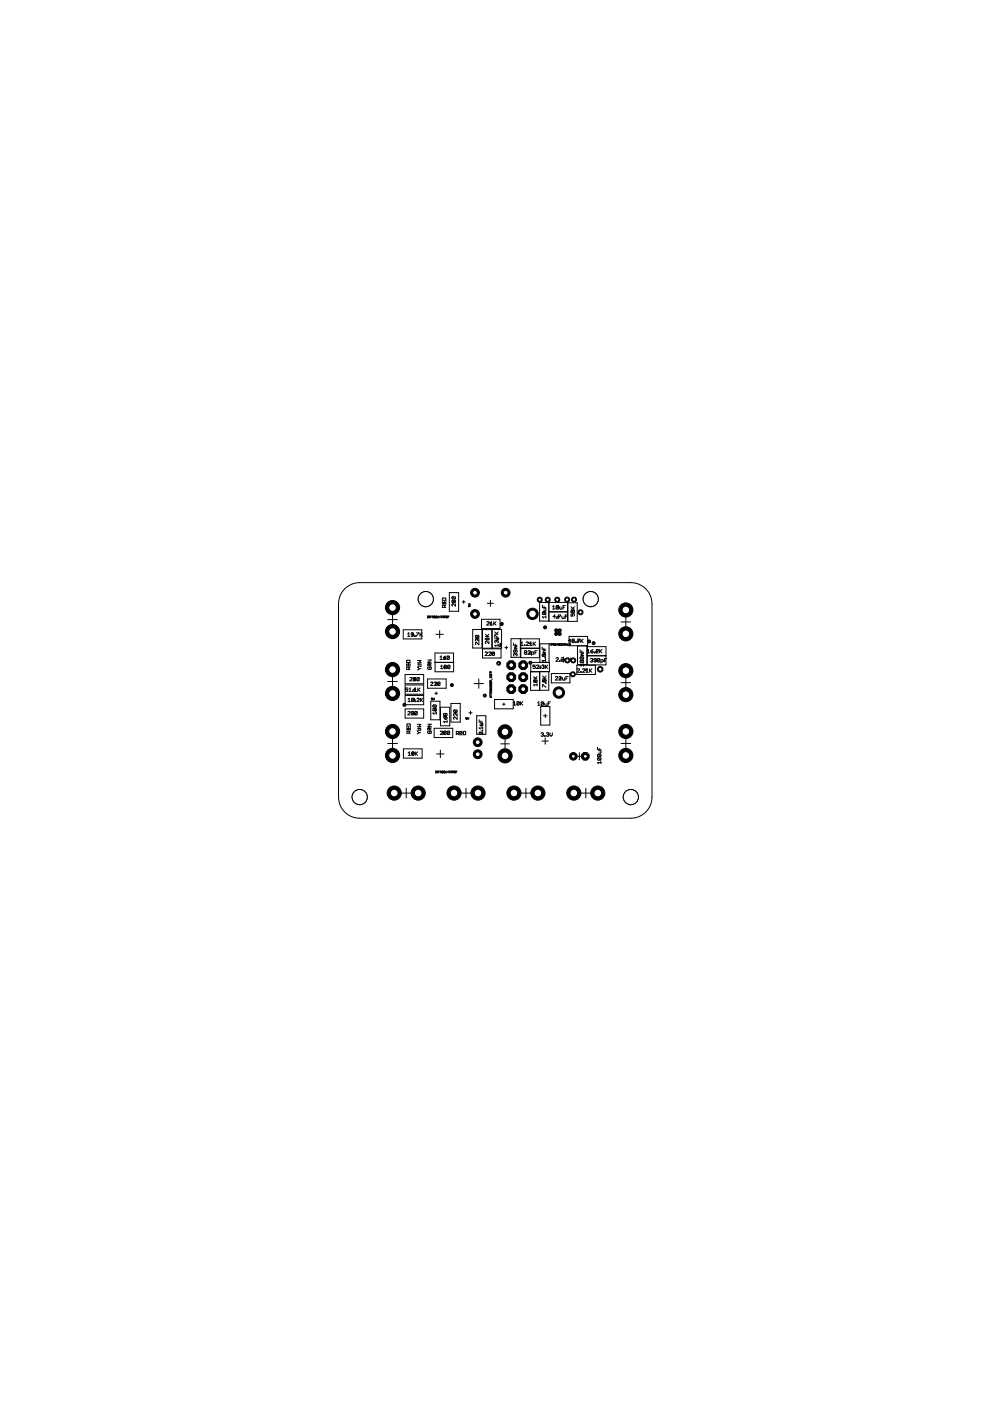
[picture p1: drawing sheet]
<svg xmlns="http://www.w3.org/2000/svg" width="210mm" height="297mm" viewBox="0 0 210 297" stroke-linecap="round" stroke-linejoin="round" font-family="sans-serif">
<g fill="none" stroke="#000" stroke-width=".21">
<path d="M82.2 131.4h2M83.2 130.3v2.1M85.5 133.5h3.9v2h-3.9zM86.4 134.4l.3-.2v.7M86.4 134.9h.5M87.1 134.5h.7M87.2 134.3l.3-.1 .2 .1-.2 .2M87.4 134.5h.1M87.5 134.2v.6M87.5 134.5l.2 .2-.2 .2-.3-.1M87.9 134.8l.2 .1zM88.3 134.2h.5l-.5 .7"/>
<path d="M89 134.2v.7M89.2 134.5l.3 .4M89.5 134.2l-.5 .5M90.6 130.6h.1M90.6 131h.1M90.7 130.6v.4M90.7 139.9h.7l-.7 .5h.7M90.9 130.9h.2v-.2l-.2-.1v.4M91 130.9l.1 .1M91.2 130.8h.2M91.5 130.6h-.3v.4M91.6 130.9h.2l.1-.2-.3-.1v.4"/>
<path d="M91.8 130.9l.1 .1M92.1 130.8v-.2l.1 .1v.1M92.1 130.8v.2l.1-.1v-.1M92.1 130.8h.1M92.4 130.7l.2-.1v.2M92.4 134.5h1.6M92.5 130.8h.1M92.6 130.8v.2l-.2-.1M92.8 131h.2M92.8 130.7l.1-.1v.4M93.2 133.7v1.6M93.3 139.3l.2-.2v.7"/>
<path d="M93.3 139.8h.5M93.4 130.8h-.3l.2-.2v.4M93.5 130.6h.2M93.6 130.6v.4M93.8 127.5v.5h.7v-.5M93.9 130.9h.2v-.2l-.2-.1v.4M93.9 126.8h.5l.1 .5h-.7zM93.9 127.7h.5M93.9 139.4h.5M94 130.9l.1 .1M94 139.4h.4l.1 .3-.4 .1zM94.2 127.5v.5"/>
<path d="M94.2 139.2v.5M94.2 130.9h.2l.1-.2-.3-.1v.4M94.3 128.8l-.1-.5-.4 .1v.4h.7M94.5 128.3l-.2 .2M94.5 139.1l-.5 .3M94.6 130.6l.3 .1-.1 .3h-.2zM94.6 130.8h.2M95 130.8h.1M95.2 130.6h-.2v.4M95.3 125.6h1.9v4h-1.9zM95.3 139.2v.5l-.2 .1-.3-.1M95.3 139.2l-.4-.1-.1 .6"/>
<path d="M95.3 139.2l-.5 .5M95.9 127.3l-.1 .3 .6 .2M95.9 126.5l-.1 .4 .6 .1M95.9 127.3l.7 .1-.2 .4M95.9 126.5h.5l.2 .1-.2 .4M95.9 127.3l.5 .5M95.9 126.5l.5 .5M96 127.6h.5M96.2 127.4v.5M96.6 128v.5l-.5-.5-.3 .1 .1 .4M98 127.6h.6M98.3 127.3v.6"/>
<path d="M99.3 128l.4 .1-.4 .1M99.3 128.4v.2h.2v-.2h.2l-.1 .2M100.2 133.5h2v3.9h-2zM100.9 135.4h.6M100.9 134.7h.5v.5M100.9 134.7v.5h.5M100.9 135.4v.6M100.9 134.7l.5 .5M101 135.4l.5 .6v-.6M101.2 135.1v.6M101.5 136.2v.5l-.5-.5-.2 .1 .1 .4M102.1 131.3h3.9v2h-3.9z"/>
<path d="M102.3 133.5h2v3.9h-2zM102.3 137.6h3.9v1.9h-3.9zM102.8 135.5h1M102.8 138.4l.2-.2 .3 .2-.5 .6h.5M102.9 135.5l.3 .2M102.9 135h.8M102.9 134.5l.5 .5M103.2 131.9h.5l-.5 .6h.5M103.3 135v.9M103.3 127.9h1.3M103.6 138.4l.1-.2 .4 .2-.5 .6h.5M103.7 135.2v.5"/>
<path d="M103.7 136v.5l-.5-.5-.3 .1 .1 .4M103.7 134.5l-.4 .4M103.8 132.3h.5M103.9 132.5h.5M103.9 132l.3-.2v.7M104 127.3v1.3M104 138.5h.5M104.1 132v.5M104.3 138.3v.5M104.4 133.5h1.9v3.9h-1.9zM104.7 131.8v.7M104.8 132.2l.4 .3"/>
<path d="M104.8 138.4l-.1-.2-.3 .2v.5M104.8 138.4l-.1 .6-.3-.1M104.8 138.4l-.4 .5M104.9 135.4h.9M104.9 135.2v-.5l.7 .5M104.9 134.5h.7M104.9 134l.5 .5M105.2 131.8l-.5 .5M105.3 136l.1-.2 .2 .2-.1 .3M105.3 136l-.1-.2-.3 .2 .1 .3M105.3 136v.1M105.3 135v.9"/>
<path d="M105.5 135.4v.2l.1-.2M105.6 136.8h-.7l.3 .3M105.6 136.6v.5M105.6 134l-.3 .3M106 136.8v.2h.2v-.2h.1M106 136.4l.3 .1-.3 .2M106.3 137h.1M107 137.3h.7M107.4 137v.6M108.4 135.4h1.9v4h-1.9zM108.9 136.3v.5h.7M109.1 137.4h.5"/>
<path d="M109.3 138.7l-.2-.1-.2 .1 .1 .4M109.3 137.8l-.2 .5-.2-.1 .1-.4h.5v.5M109.3 138.7l.1-.1 .2 .1-.1 .4M109.3 136.6v.2M109.3 138.7v.1M109.3 137.1v.5M109.6 137.1l-.5 .1v.4h.5M110.4 135.4h4v2h-4zM110.4 137.5h4v1.9h-4zM110.4 136.4l.3-.3v.8M110.4 136.9h.5M111.2 136.7l.1 .2z"/>
<path d="M111.3 138.3h.3M111.3 138.3l-.1-.1 .1-.2 .4 .1-.1 .2M111.3 138.3l-.1 .2 .1 .2 .4-.1-.1-.3M111.6 136.2l.1-.1 .4 .1-.5 .7h.5M111.9 138.1l.2-.1 .3 .1-.5 .6h.5M112.1 136.4h.6M112.1 138.5h.6M112.3 136.9h.5M112.3 136.4l.3-.3v.8M112.4 136.1v.6M112.4 138.2v.6M112.7 138.7l.5-.1-.1-.4h-.4v.8"/>
<path d="M113.1 136.1v.8M113.2 136.5l.4 .4M113.4 138.3h.3M113.6 136.1l-.5 .5M113.9 138h-.5v.7M115 137.2v.5h.7M115 128.3v.5h.7M115.1 129.7h.6M115.1 129.8l-.1 .4 .6 .1M115.1 129.8l.6 .1-.1 .4M115.1 129.8l.5 .5M115.3 129.1h.4l-.1 .5h-.3"/>
<path d="M115.3 138.8l-.1-.1-.2 .1 .1 .4 .2-.2M115.3 138.8l.1-.1 .3 .1-.1 .4-.3-.2M115.3 137.4v.3M115.3 138.8v.2M115.4 128.6v.2M115.4 129.4v.6M115.4 138.2v.5M115.6 139.4l.1 .2zM115.7 137.9l-.5 .1v.4l.5 .1M115.7 139.8v.5M115.7 130.6v.5M115.7 130.8h-.7l.3 .3"/>
<path d="M116.4 127.7v2h3.9v-2h-5.9v4h2v-4M116.4 129.8h3.9v1.9h-3.9zM116.5 136.5h.3M116.7 136.5v.3M116.9 136.7h.3l-.1-.2h-.2v.3M117.2 129.1h.4M117.2 128.7l.2-.3v.7M117.6 136.5h-.2l-.1 .1 .3 .2h-.3M117.8 130.7h-.5l.3-.3v.7M117.8 134h1.1M117.9 139.6l.1-.2 .4 .2-.5 .6h.5M117.9 136.5h-.2v.2h.2v.1h-.2"/>
<path d="M118 128.7h.8M118 131l.1 .1zM118 130.7h.7M118.3 136.7h-.3l.2-.2v.3M118.3 133.5v1.1M118.4 128.3v.8M118.4 131l.5-.6h-.5v.7M118.4 128.5l-.4-.1-.1 .6M118.4 128.5l-.1 .6-.4-.1M118.4 128.5l-.5 .5M118.5 136.7h.1M118.5 136.7v-.2h.2l-.1 .2"/>
<path d="M118.5 136.7v.1h.2l-.1-.1M118.7 128.7l.1 .4h.3v-.4M118.8 136.5h.2l-.2 .3h.2M118.9 139.9h1.1M119 139.6l.1-.2 .4 .2-.5 .6h.5M119.1 130.6l.2 .5h.3v-.5M119.2 136.8h.2M119.2 136.6l.1-.1v.3M119.4 128.8h.3M119.4 139.3v1.1M119.5 136.7h.3l-.1-.2h-.2v.3M119.7 136.7l.1 .1"/>
<path d="M119.7 139.7v.4l.2 .1h.4v-.5M119.9 130.7h.2M119.9 128.4h-.5v.7M119.9 136.7h.3M119.9 136.5v.3M120.2 136.5v.3M120.3 136.5v.3h.2M120.4 130.4h-.5v.7M120.4 127.8h2v3.9h-2zM120.5 139.8h.5M120.5 139.4v.8M120.6 134.9h4v2h-4z"/>
<path d="M120.7 136.7h.2v-.2h-.2v.3M120.8 136.7l.1 .1M121 139.4v.8M121 129.8h.8M121 135.9h-.5l.4-.4v.7M121.1 130.1v.5h.3l-.1-.2 .1-.3M121.1 129.1h.7M121.1 128.6l.5 .5M121.4 135.9l-.1-.1 .1-.3 .4 .1-.2 .3M121.4 135.9l-.1 .1 .1 .2 .4-.1-.2-.2M121.4 135.9h.2M121.4 129.8l-.1 .1-.2-.1 .1-.4h.5l.1 .4"/>
<path d="M121.4 130.1l.4 .2-.1 .3M121.4 129.4v.8M121.8 129.8l-.1 .1M121.8 128.6l-.4 .4M122 136.1l.2 .1zM122.3 135.9h.7M122.4 135.5h.5l-.5 .7M122.4 136.9h2v4h-2zM122.6 135.6v.7M123 137.8v.5h.7M123.1 139.3h.5l.1 .1-.1 .4M123.1 139.3l-.1 .3 .6 .2"/>
<path d="M123.1 139.3l.5 .5M123.1 135.5v.7M123.2 138.9h.5M123.3 135.9l.3 .3M123.4 138v.3M123.4 138.7v.5M123.6 135.5l-.5 .5M123.7 138.5l-.5 .2v.3h.5M124.5 138.4h.5M124.5 139h4M124.5 137.1h4v3.9h-4zM124.5 139.1h4"/>
<path d="M124.5 137.9l.3-.2v.7M125.2 139.7l.3-.1 .2 .1-.2 .3M125.3 138h.3l.2 .3-.4 .1zM125.4 140h.1M125.5 140l.2 .1-.2 .3-.3-.2M125.8 137.7l-.5 .3M126 138.3l.1 .1zM126.2 138.1h.6M126.4 137.8l.1-.1 .4 .1-.5 .6h.5M126.5 137.8v.6M126.5 139.7v.6M126.8 140h-.8l-.1-.1 .1-.3 .4 .1v.5l-.1 .2-.4-.2"/>
<path d="M127.1 137.7v.7M127.1 139.7l-.3-.1-.1 .6M127.1 139.7l-.1 .7-.3-.2M127.1 139.7l-.4 .5M127.3 138l.3 .4M127.6 137.7l-.5 .5M128.2 140h.2M128.7 139.6h-.5v.8M131.7 131.9h2M132.7 130.9v2M82.2 144.5h2M82.2 157.6h2"/>
<path d="M83.2 143.5v2M83.2 156.6v2M85.5 158.8h4v1.9h-4zM85.9 143h3.9v2h-3.9zM85.9 145.2h3.9v2h-3.9zM85.9 147.4h3.9v2h-3.9zM85.9 150.3h3.9v2h-3.9zM86.2 140.1l.6-.1 .1 .5h-.7zM86.2 140.7v.5h.7v-.5M86.3 154.2v.5h.7v-.5M86.3 154.5h.5M86.3 140.8h.5"/>
<path d="M86.4 153.5h.5l.1 .5h-.7zM86.4 145.9h-.4v.3l.3-.1 .1 .4-.1 .1-.3-.1M86.5 151h.5l-.5 .6h.5M86.5 148.3l.3-.3v.8M86.5 148.8h.5M86.6 159.7l.2-.3v.7M86.6 141v.2M86.6 140.6v.5M86.6 154.2v.5M86.7 142v-.4l-.4-.1-.1 .5h.7M86.7 146.1l.3-.2v.7M86.7 146.6h.5"/>
<path d="M86.8 155.5v-.4l-.4-.1-.1 .5h.7M86.9 143.7h.5l-.5 .7h.5M86.9 141.5l-.2 .2M87 155l-.2 .2M87.2 159.7h.6M87.5 146.5l.1 .1zM87.5 159.4v.7M87.6 151.3h.6M87.6 146.2h.6M87.6 148.4h.6M87.6 144h.5M87.7 151v.5h-.5"/>
<path d="M87.7 151h-.5v.5M87.7 151l-.5 .5M87.8 148.1v.6h-.5M87.8 148.1h-.5v.6M87.8 148.1l-.5 .6M87.8 159.5l-.1 .6-.4-.1M87.8 159.5l-.4-.1-.1 .6M87.8 159.5l-.5 .5M87.8 146.1l.3-.2v.7M87.8 146.6h.5M87.9 143.7v.5M87.9 145.9v.6"/>
<path d="M87.9 148.1v.6M87.9 151v.6M88 148.7l.1 .1zM88.1 159.4v.7M88.1 143.7v.6h-.5M88.1 143.7h-.5v.6M88.1 143.7l-.5 .6M88.2 159.8l.3 .3M88.4 148.1h.5l-.5 .7h.5M88.5 151h-.6v.5M88.5 155.1l.3 .2M88.5 153.6h.7l-.3 .2 .3 .3h-.7"/>
<path d="M88.5 151v.5h-.6M88.5 151l-.6 .5M88.5 141.5l.4 .3M88.5 140h.8l-.3 .3 .3 .2h-.8M88.5 159.4l-.4 .5M88.6 154.5h.5M88.6 140.8h.5M88.6 145.9v.7M88.7 146.2l.4 .4M88.8 155.3h.4M88.8 155.3l-.3 .3M88.8 140.6v.5"/>
<path d="M88.8 154.2v.5M88.9 143.7v.6h-.5M88.9 143.7h-.5v.6M88.9 143.7l-.5 .6M88.9 141.8l-.4 .2M88.9 141.8h.4M89.1 145.9l-.5 .4M89.1 148v.8M89.2 154.3v.5h-.7M89.3 140.8v.5h-.8M89.3 148.4l.3 .4M89.6 148l-.5 .5"/>
<path d="M90.7 144h3.9v1.9h-3.9zM90.7 153.5h.7l-.7 .5h.7M90.8 154.5h.5M90.8 140.8h.5M90.8 155l-.1 .2 .1 .3 .6-.1-.1-.4h-.2v.3M90.8 141.4l-.1 .2 .1 .3 .6-.1-.1-.4h-.2v.3M91 140.6v.5M91 154.2v.5M91.2 141.2l-.1-.5-.4 .1v.4h.7M91.2 154.8l-.1-.5-.4 .1v.4h.7M91.3 144.7l.1-.1 .4 .1-.5 .7h.5M91.3 148.7h2v3.9h-2z"/>
<path d="M91.4 154.3l-.2 .2M91.4 140.7l-.2 .2M91.7 148h-.2v.2h.2v.2l-.2-.1M91.8 148l.2 .4 .1-.4M91.9 149.5l-.1 .3 .6 .1M91.9 149.5h.5l.1 .1-.1 .3M91.9 149.5l.5 .4M92 150.6h.6M92.1 154.4h3.9v2h-3.9zM92.1 144.7l.1-.1 .3 .1-.4 .7h.4M92.2 150.3l.1-.1 .2 .1-.1 .4-.2-.1M92.2 150.3l-.2-.1-.2 .1 .1 .4 .3-.1"/>
<path d="M92.2 150.3v.3M92.2 147h.6M92.2 140.4h4v-1.9h-4v3.9h4v-1.9h-4M92.3 150.3v.6M92.3 144.9h.6M92.5 146.7v.6M92.5 151.2h-.7l.2 .2M92.5 151v.4M92.6 159.9h1.5M92.6 144.6v.6M93.3 144.7v.5l-.1 .2-.4-.2M93.3 144.7l-.5 .5"/>
<path d="M93.3 144.7l-.4-.1-.1 .6M93.3 155.1l.2-.1 .3 .1-.5 .6h.5M93.4 159v1.6M93.4 149.9h2v4h-2zM93.4 141.8h.5M93.4 141.3l.3-.3v.8M93.7 155.4h.6M94 141.5h.5M94 155.1v.6M94 152l.4 .5M94.1 151.9h.6M94.2 151.3l-.2 .1 .2 .3h.5"/>
<path d="M94.2 151.3l.6 .1-.1 .3M94.2 141.3l.1 .1M94.2 151.3l.5 .4M94.3 141.4h.2M94.3 141.4l-.1 .1M94.4 151.6v.6M94.4 152.1l.3-.1 .1 .4-.4 .1zM94.5 141.4l.2-.2-.4-.2-.1 .7M94.5 141.4l.2 .1-.2 .3-.3-.2M94.6 155.1l-.1 .6-.4-.1M94.6 155.1l-.4-.1-.1 .6M94.6 155.1l-.5 .5"/>
<path d="M94.8 152.8v.4M94.8 153h-.8l.3 .2M95.3 155.1v.5l-.1 .1-.4-.1M95.3 155.1l-.3-.1-.2 .6M95.3 155.1l-.5 .5M95.4 141.2l-.4-.2-.1 .6M95.4 141.2l-.1 .6-.4-.2M95.4 141.2l-.5 .4M95.6 149.1h2v4h-2zM96.3 150.5l-.1 .4 .6 .1M96.3 150.5l.6 .1-.1 .4M96.3 150.5l.5 .5"/>
<path d="M96.3 151.1h.5M96.6 150.9v.5M96.8 155.6h.3l.1-.4-.4-.1v.7M96.9 151.3v.5l-.5-.5-.2 .1 .1 .4M96.9 152v.5l-.5-.5-.2 .1 .1 .4M97 155.6l.2 .2M97.9 155.2v.5M98 155.1h-.5v.7h.5M98.2 155.4h-.7M98.3 155.1l.4 .1-.1 .6h-.3zM99 152.1h-.2v.2h.2v.2l-.2-.1M99.1 152.1l.2 .4 .1-.4"/>
<path d="M99.4 151.1h.7M99.8 150.8v.6M100.5 144.9h2M100.8 157.4h1M101.1 151.7h1.9v4h-1.9zM101.3 156.8v1.1M101.5 143.9v2M101.6 152.6v.5h.7M101.7 153.7h.7M101.7 155.2l-.1 .4 .6 .1M101.7 155.2l.6 .1-.1 .4M101.7 155.2l.5 .5"/>
<path d="M101.9 153.4h.4v.3l-.4 .1M102 152.8v.3M102 153.4v.7M102.2 154.9l.1 .1zM102.3 154.1v.5M102.3 154.3h-.7l.3 .3M103.9 142.7v.3h.3M103.9 143.2l.3-.1v.2l-.3 .1zM103.9 146.5v.2h.3v-.2M103.9 143.6h.3M103.9 147.4h.3M103.9 143.5v.3"/>
<path d="M103.9 147.2v.3M103.9 146.1v.3l.3-.1v-.2l-.1 .1M104.1 144.7h.1v.2l-.1-.1M104.1 145.4h.1v.2M104.1 142.9v.1M104.1 144.7v.1M104.1 145.4v.1M104.1 145.8v.2M104.1 146.6v.1M104.1 147.6v.3M104.1 144.7h-.2v.2l.2-.1M104.1 145.4h-.2v.2"/>
<path d="M104.1 142.6v-.2l-.2 .1v.1h.3M104.1 144.5v-.2h-.2v.2h.3M104.2 145v.2l-.2-.2-.1 .1v.1M104.2 146.9h-.3l.1 .1-.1 .1h.3M104.2 147.6l-.3 .1 .3 .2M104.2 145.8l-.3 .1 .3 .1M104.2 143.1l-.1 .2M104.3 143.9v.2M104.9 148.3h3.9v2h-3.9zM106.2 157.7h1.8M106.6 149.3h.5M106.8 149.1v.5"/>
<path d="M107.1 156.8v1.8M108.9 149.5h.4M108.9 149l.2-.2v.7M110.1 148.9l-.4-.1-.1 .6M110.1 148.9l-.1 .6-.4-.1M110.1 148.9l-.5 .5M110.3 148.8v.7M110.4 146.1h1.1M110.5 149.1l.3 .4M110.8 148.8l-.5 .4M110.9 145.5v1.2M112.5 142.4v-2h4v2h-4v4l3.9-.1v-3.9h-2v3.9"/>
<path d="M113.1 143.9h.8M113.1 143.4l.5 .5M113.2 144.4h.5M113.3 144.2l.6 .1-.2 .4M113.3 144.2l-.2 .4 .6 .1M113.3 144.2l.4 .5M113.5 144.1v.6M113.5 141h-.5v.4l.2-.2 .3 .2-.1 .3-.4-.1M113.7 141.1h.5l-.5 .6h.5M113.9 145.2h-.8l.3 .2M113.9 144.9v.5M113.9 143.4l-.4 .4"/>
<path d="M114 149.1l.2-.3v.7M114 149.5h.5M114.3 141.4h.5M114.4 142.4v4M114.5 140.4v-3.9h1.9v3.9M114.5 141.2l.1 .5-.1-.1M114.6 149.8h2v3.9h-2zM114.7 155.5l.4-.1v.3M114.9 141.1l.4-.1v.4M114.9 157.1h1.4M115 155.7h.1M115 144.4h.8"/>
<path d="M115 145.7v-.5l.8 .5M115 144.1v.4h.4l-.1-.2 .1-.2 .4 .1-.1 .3M115 143.8h.8M115 143.3l.5 .5M115.1 155.7v.4l-.4-.1M115.1 141.4h.2M115.2 151.8h.8M115.2 148.9l-.1 .6-.4-.1M115.2 148.9l-.3-.1-.2 .6M115.2 148.9l-.5 .5M115.3 141.4v.3l-.4-.1M115.4 144v.7"/>
<path d="M115.5 156l.1 .1zM115.5 149.1l.1 .4h.4v-.4M115.6 156.4v1.4M115.6 151.4v.7M115.6 141v.7M115.7 144.8l.1 .1zM115.7 140h-.7l.2 .3M115.7 141.4l.4 .3M115.8 143.3l-.4 .4M115.8 155.5l.4-.1v.3M116.1 155.7h.1M116.1 141l-.5 .5"/>
<path d="M116.2 155.7v.4l-.4-.1M116.2 149.2h.3M116.6 155.4v.5l.2 .2 .3-.2v-.5M116.7 148.8h-.5v.7M116.9 142.8h3.9v2h-3.9zM117.8 143.6l.1-.2 .3 .2-.4 .6h.4M118.5 143.6l.1-.2 .4 .2-.5 .6h.5M118.5 143.8h.7M118.6 140.1l.1 .1zM118.9 143.4v.7M119.2 143.7l.2 .5h.3v-.5M120 143.8h.2"/>
<path d="M120.5 143.4h-.5v.8M122.3 141h3.9v2h-3.9zM122.4 141.9l.1-.1 .4 .1-.5 .6h.5M122.8 159.6v1.5M123.1 142.4l.2 .1zM123.1 140l.6 .1-.1 .4M123.1 140l-.1 .4 .6 .1M123.1 140l.5 .5M123.5 141.9l.1-.1 .4 .1-.5 .6h.5M123.7 141h-.7l.2 .3M123.7 140.8v.5M123.9 142h.7"/>
<path d="M124.2 142l.3-.2v.7M124.2 142.5h.5M124.3 141.7v.7M125 141.8v.7M125.1 142.2l.4 .3M125.5 141.8l-.5 .5M126.7 158.4v.5h.7M126.8 159.9l-.1 .2 .1 .3h.5M126.8 159.9h.5l.1 .2-.1 .3M126.8 159.9l.5 .5M126.9 159.2h.5l-.1 .5h-.4M127 158.7v.2"/>
<path d="M127.4 140.4h.4l.1-.4-.5-.1v.7M131.7 144.7h2M131.7 157.6h2M132.7 143.7v2.1M132.7 156.6v2M85.1 168.1h2M86.1 167.1v2.1M86.6 160.1h.4M92.3 163.9h.2M92.3 163.5h.2M92.4 163.5v.4M92.6 163.7h.2v-.1l-.2-.1v.4"/>
<path d="M92.7 163.7l.1 .2M92.9 163.7h.2M93.2 163.5h-.3v.4M93.3 163.7h.2l.1-.1-.3-.1v.4M93.5 163.7l.1 .2M93.8 163.7v-.2l.2 .1-.1 .1M93.8 163.7v.2l.2-.1-.1-.1M93.8 163.7h.1M94.1 163.6l.2-.1v.2M94.2 163.7h.1M94.3 163.7v.2l-.2-.1M94.4 163.9h.3"/>
<path d="M94.4 163.6l.2-.1v.4M95.1 163.7h-.3l.2-.2v.4M95.2 163.5h.2M95.3 163.5v.4M95.6 163.7h.2v-.1l-.2-.1v.4M95.7 163.7l.1 .2M95.9 163.7h.2l.1-.1-.3-.1v.4M96.3 163.5l.3 .1-.1 .3h-.2zM96.3 163.7h.2M96.7 163.7h.1M96.9 163.5h-.2v.4M97.8 168.1h2"/>
<path d="M98.8 167.1v2.1M110.5 168.1h2M111.5 167.1v2.1M122.1 160.4h1.5M123.2 168.1h2M124.2 167.1v2.1M126.8 160.7h.5l.1 .1-.1 .4M126.8 160.7l-.1 .4 .6 .1M126.8 160.7l.5 .5M127.4 161.7h-.7l.2 .2M127.4 161.4v.5"/>
</g>
<circle cx="83.2" cy="142" r="1.5" fill="#000" stroke="#000" stroke-width=".21"/>
<circle cx="83.2" cy="142" r=".8" fill="#fff" stroke="#000" stroke-width=".21"/>
<circle cx="83.2" cy="147" r="1.5" fill="#000" stroke="#000" stroke-width=".21"/>
<circle cx="83.2" cy="147" r=".8" fill="#fff" stroke="#000" stroke-width=".21"/>
<circle cx="83.2" cy="155.1" r="1.5" fill="#000" stroke="#000" stroke-width=".21"/>
<circle cx="83.2" cy="155.1" r=".8" fill="#fff" stroke="#000" stroke-width=".21"/>
<circle cx="83.2" cy="160.2" r="1.5" fill="#000" stroke="#000" stroke-width=".21"/>
<circle cx="83.2" cy="160.2" r=".8" fill="#fff" stroke="#000" stroke-width=".21"/>
<circle cx="124.1" cy="160.4" r=".87" fill="#000" stroke="#000" stroke-width=".21"/>
<circle cx="124.1" cy="160.4" r=".4" fill="#fff" stroke="#000" stroke-width=".21"/>
<circle cx="121.6" cy="160.4" r=".8" fill="#000" stroke="#000" stroke-width=".21"/>
<circle cx="121.6" cy="160.4" r=".4" fill="#fff" stroke="#000" stroke-width=".21"/>
<circle cx="110.9" cy="146.1" r="1.01" fill="#000" stroke="#000" stroke-width=".21"/>
<circle cx="110.9" cy="146.1" r=".51" fill="#fff" stroke="#000" stroke-width=".21"/>
<circle cx="108.4" cy="146.1" r="1.01" fill="#000" stroke="#000" stroke-width=".21"/>
<circle cx="108.4" cy="146.1" r=".51" fill="#fff" stroke="#000" stroke-width=".21"/>
<circle cx="110.9" cy="143.6" r="1.01" fill="#000" stroke="#000" stroke-width=".21"/>
<circle cx="110.9" cy="143.6" r=".51" fill="#fff" stroke="#000" stroke-width=".21"/>
<circle cx="108.4" cy="143.6" r="1.01" fill="#000" stroke="#000" stroke-width=".21"/>
<circle cx="108.4" cy="143.6" r=".51" fill="#fff" stroke="#000" stroke-width=".21"/>
<circle cx="110.9" cy="141" r="1.01" fill="#000" stroke="#000" stroke-width=".21"/>
<circle cx="110.9" cy="141" r=".51" fill="#fff" stroke="#000" stroke-width=".21"/>
<circle cx="108.4" cy="141" r="1.01" fill="#000" stroke="#000" stroke-width=".21"/>
<circle cx="108.4" cy="141" r=".51" fill="#fff" stroke="#000" stroke-width=".21"/>
<circle cx="83.6" cy="168.1" r="1.5" fill="#000" stroke="#000" stroke-width=".21"/>
<circle cx="83.6" cy="168.1" r=".8" fill="#fff" stroke="#000" stroke-width=".21"/>
<circle cx="88.7" cy="168.1" r="1.5" fill="#000" stroke="#000" stroke-width=".21"/>
<circle cx="88.7" cy="168.1" r=".8" fill="#fff" stroke="#000" stroke-width=".21"/>
<circle cx="109" cy="168.1" r="1.5" fill="#000" stroke="#000" stroke-width=".21"/>
<circle cx="109" cy="168.1" r=".8" fill="#fff" stroke="#000" stroke-width=".21"/>
<circle cx="114" cy="168.1" r="1.5" fill="#000" stroke="#000" stroke-width=".21"/>
<circle cx="114" cy="168.1" r=".8" fill="#fff" stroke="#000" stroke-width=".21"/>
<circle cx="132.7" cy="147.3" r="1.5" fill="#000" stroke="#000" stroke-width=".21"/>
<circle cx="132.7" cy="147.3" r=".8" fill="#fff" stroke="#000" stroke-width=".21"/>
<circle cx="132.7" cy="142.2" r="1.5" fill="#000" stroke="#000" stroke-width=".21"/>
<circle cx="132.7" cy="142.2" r=".8" fill="#fff" stroke="#000" stroke-width=".21"/>
<circle cx="83.2" cy="128.8" r="1.5" fill="#000" stroke="#000" stroke-width=".21"/>
<circle cx="83.2" cy="128.8" r=".8" fill="#fff" stroke="#000" stroke-width=".21"/>
<circle cx="83.2" cy="133.9" r="1.5" fill="#000" stroke="#000" stroke-width=".21"/>
<circle cx="83.2" cy="133.9" r=".8" fill="#fff" stroke="#000" stroke-width=".21"/>
<circle cx="107.1" cy="160.3" r="1.5" fill="#000" stroke="#000" stroke-width=".21"/>
<circle cx="107.1" cy="160.3" r=".8" fill="#fff" stroke="#000" stroke-width=".21"/>
<circle cx="107.1" cy="155.2" r="1.5" fill="#000" stroke="#000" stroke-width=".21"/>
<circle cx="107.1" cy="155.2" r=".8" fill="#fff" stroke="#000" stroke-width=".21"/>
<circle cx="100.7" cy="125.7" r=".93" fill="#000" stroke="#000" stroke-width=".21"/>
<circle cx="100.7" cy="125.7" r=".51" fill="#fff" stroke="#000" stroke-width=".21"/>
<circle cx="107.2" cy="125.7" r=".93" fill="#000" stroke="#000" stroke-width=".21"/>
<circle cx="107.2" cy="125.7" r=".51" fill="#fff" stroke="#000" stroke-width=".21"/>
<circle cx="100.7" cy="130.2" r=".93" fill="#000" stroke="#000" stroke-width=".21"/>
<circle cx="100.7" cy="130.2" r=".51" fill="#fff" stroke="#000" stroke-width=".21"/>
<circle cx="96.3" cy="168.1" r="1.5" fill="#000" stroke="#000" stroke-width=".21"/>
<circle cx="96.3" cy="168.1" r=".8" fill="#fff" stroke="#000" stroke-width=".21"/>
<circle cx="101.3" cy="168.1" r="1.5" fill="#000" stroke="#000" stroke-width=".21"/>
<circle cx="101.3" cy="168.1" r=".8" fill="#fff" stroke="#000" stroke-width=".21"/>
<circle cx="121.7" cy="168.1" r="1.5" fill="#000" stroke="#000" stroke-width=".21"/>
<circle cx="121.7" cy="168.1" r=".8" fill="#fff" stroke="#000" stroke-width=".21"/>
<circle cx="126.7" cy="168.1" r="1.5" fill="#000" stroke="#000" stroke-width=".21"/>
<circle cx="126.7" cy="168.1" r=".8" fill="#fff" stroke="#000" stroke-width=".21"/>
<circle cx="132.7" cy="160.2" r="1.5" fill="#000" stroke="#000" stroke-width=".21"/>
<circle cx="132.7" cy="160.2" r=".8" fill="#fff" stroke="#000" stroke-width=".21"/>
<circle cx="132.7" cy="155.1" r="1.5" fill="#000" stroke="#000" stroke-width=".21"/>
<circle cx="132.7" cy="155.1" r=".8" fill="#fff" stroke="#000" stroke-width=".21"/>
<circle cx="132.7" cy="134.4" r="1.5" fill="#000" stroke="#000" stroke-width=".21"/>
<circle cx="132.7" cy="134.4" r=".8" fill="#fff" stroke="#000" stroke-width=".21"/>
<circle cx="132.7" cy="129.3" r="1.5" fill="#000" stroke="#000" stroke-width=".21"/>
<circle cx="132.7" cy="129.3" r=".8" fill="#fff" stroke="#000" stroke-width=".21"/>
<circle cx="101.3" cy="157.4" r=".93" fill="#000" stroke="#000" stroke-width=".21"/>
<circle cx="101.3" cy="157.4" r=".51" fill="#fff" stroke="#000" stroke-width=".21"/>
<circle cx="101.3" cy="159.9" r=".93" fill="#000" stroke="#000" stroke-width=".21"/>
<circle cx="101.3" cy="159.9" r=".51" fill="#fff" stroke="#000" stroke-width=".21"/>
<circle cx="102.8" cy="147.5" r=".32" fill="#000" stroke="#000" stroke-width=".21"/>
<circle cx="102.8" cy="147.5" r=".17" fill="#fff" stroke="#000" stroke-width=".21"/>
<circle cx="118.5" cy="146.8" r="1.21" fill="#000" stroke="#000" stroke-width=".21"/>
<circle cx="118.5" cy="146.8" r=".8" fill="#fff" stroke="#000" stroke-width=".21"/>
<circle cx="127.3" cy="141.9" r=".59" fill="#000" stroke="#000" stroke-width=".21"/>
<circle cx="127.3" cy="141.9" r=".4" fill="#fff" stroke="#000" stroke-width=".21"/>
<circle cx="105.7" cy="140.6" r=".4" fill="#000" stroke="#000" stroke-width=".21"/>
<circle cx="105.7" cy="140.6" r=".23" fill="#fff" stroke="#000" stroke-width=".21"/>
<circle cx="95.8" cy="145.2" r=".32" fill="#000" stroke="#000" stroke-width=".21"/>
<circle cx="95.8" cy="145.2" r=".17" fill="#fff" stroke="#000" stroke-width=".21"/>
<circle cx="118.7" cy="133.6" r=".32" fill="#000" stroke="#000" stroke-width=".21"/>
<circle cx="118.7" cy="133.6" r=".17" fill="#fff" stroke="#000" stroke-width=".21"/>
<circle cx="117.9" cy="133.6" r=".32" fill="#000" stroke="#000" stroke-width=".21"/>
<circle cx="117.9" cy="133.6" r=".17" fill="#fff" stroke="#000" stroke-width=".21"/>
<circle cx="117.9" cy="134.4" r=".32" fill="#000" stroke="#000" stroke-width=".21"/>
<circle cx="117.9" cy="134.4" r=".17" fill="#fff" stroke="#000" stroke-width=".21"/>
<circle cx="118.7" cy="134.4" r=".32" fill="#000" stroke="#000" stroke-width=".21"/>
<circle cx="118.7" cy="134.4" r=".17" fill="#fff" stroke="#000" stroke-width=".21"/>
<circle cx="114.4" cy="127.1" r=".53" fill="#000" stroke="#000" stroke-width=".21"/>
<circle cx="114.4" cy="127.1" r=".36" fill="#fff" stroke="#000" stroke-width=".21"/>
<circle cx="116.1" cy="127.1" r=".53" fill="#000" stroke="#000" stroke-width=".21"/>
<circle cx="116.1" cy="127.1" r=".36" fill="#fff" stroke="#000" stroke-width=".21"/>
<circle cx="118.2" cy="127.1" r=".53" fill="#000" stroke="#000" stroke-width=".21"/>
<circle cx="118.2" cy="127.1" r=".36" fill="#fff" stroke="#000" stroke-width=".21"/>
<circle cx="120.2" cy="127.1" r=".53" fill="#000" stroke="#000" stroke-width=".21"/>
<circle cx="120.2" cy="127.1" r=".36" fill="#fff" stroke="#000" stroke-width=".21"/>
<circle cx="121.7" cy="127.1" r=".53" fill="#000" stroke="#000" stroke-width=".21"/>
<circle cx="121.7" cy="127.1" r=".36" fill="#fff" stroke="#000" stroke-width=".21"/>
<circle cx="123.1" cy="129.8" r=".53" fill="#000" stroke="#000" stroke-width=".21"/>
<circle cx="123.1" cy="129.8" r=".36" fill="#fff" stroke="#000" stroke-width=".21"/>
<circle cx="120.3" cy="140" r=".53" fill="#000" stroke="#000" stroke-width=".21"/>
<circle cx="120.3" cy="140" r=".36" fill="#fff" stroke="#000" stroke-width=".21"/>
<circle cx="121.5" cy="140" r=".53" fill="#000" stroke="#000" stroke-width=".21"/>
<circle cx="121.5" cy="140" r=".36" fill="#fff" stroke="#000" stroke-width=".21"/>
<circle cx="121.5" cy="143" r=".53" fill="#000" stroke="#000" stroke-width=".21"/>
<circle cx="121.5" cy="143" r=".36" fill="#fff" stroke="#000" stroke-width=".21"/>
<circle cx="85.7" cy="149.4" r=".32" fill="#000" stroke="#000" stroke-width=".21"/>
<circle cx="85.7" cy="149.4" r=".17" fill="#fff" stroke="#000" stroke-width=".21"/>
<circle cx="106.4" cy="132.3" r=".32" fill="#000" stroke="#000" stroke-width=".21"/>
<circle cx="106.4" cy="132.3" r=".17" fill="#fff" stroke="#000" stroke-width=".21"/>
<circle cx="112.9" cy="130.2" r="1.21" fill="#000" stroke="#000" stroke-width=".21"/>
<circle cx="112.9" cy="130.2" r=".8" fill="#fff" stroke="#000" stroke-width=".21"/>
<circle cx="112.4" cy="140.5" r=".32" fill="#000" stroke="#000" stroke-width=".21"/>
<circle cx="112.4" cy="140.5" r=".17" fill="#fff" stroke="#000" stroke-width=".21"/>
<circle cx="124.9" cy="136" r=".32" fill="#000" stroke="#000" stroke-width=".21"/>
<circle cx="124.9" cy="136" r=".17" fill="#fff" stroke="#000" stroke-width=".21"/>
<circle cx="115.6" cy="133" r=".32" fill="#000" stroke="#000" stroke-width=".21"/>
<circle cx="115.6" cy="133" r=".17" fill="#fff" stroke="#000" stroke-width=".21"/>
<circle cx="125.9" cy="136.4" r=".32" fill="#000" stroke="#000" stroke-width=".21"/>
<circle cx="125.9" cy="136.4" r=".17" fill="#fff" stroke="#000" stroke-width=".21"/>
<g fill="none" stroke="#000" stroke-width=".21">
<path d="M73.1 124.8l.4-.3a4.4 4.4 0 0 1 2.8-1h57.5a4.5 4.5 0 0 1 4.4 4.5v41a4.5 4.5 0 0 1-4.4 4.5h-57.5a4.5 4.5 0 0 1-4.5-4.5v-41.6a4.4 4.4 0 0 1 1.3-2.6z"/>
<circle cx="76.3" cy="169" r="1.61"/>
</g>
<circle cx="76.3" cy="169" r="1.61" fill="#fff" stroke="#000" stroke-width=".21"/>
<circle cx="133.8" cy="169" r="1.61" fill="none" stroke="#000" stroke-width=".21"/>
<circle cx="133.8" cy="169" r="1.61" fill="#fff" stroke="#000" stroke-width=".21"/>
<circle cx="125.2" cy="127" r="1.61" fill="none" stroke="#000" stroke-width=".21"/>
<circle cx="125.2" cy="127" r="1.61" fill="#fff" stroke="#000" stroke-width=".21"/>
<circle cx="90.3" cy="127" r="1.61" fill="none" stroke="#000" stroke-width=".21"/>
<circle cx="90.3" cy="127" r="1.61" fill="#fff" stroke="#000" stroke-width=".21"/>
</svg>
